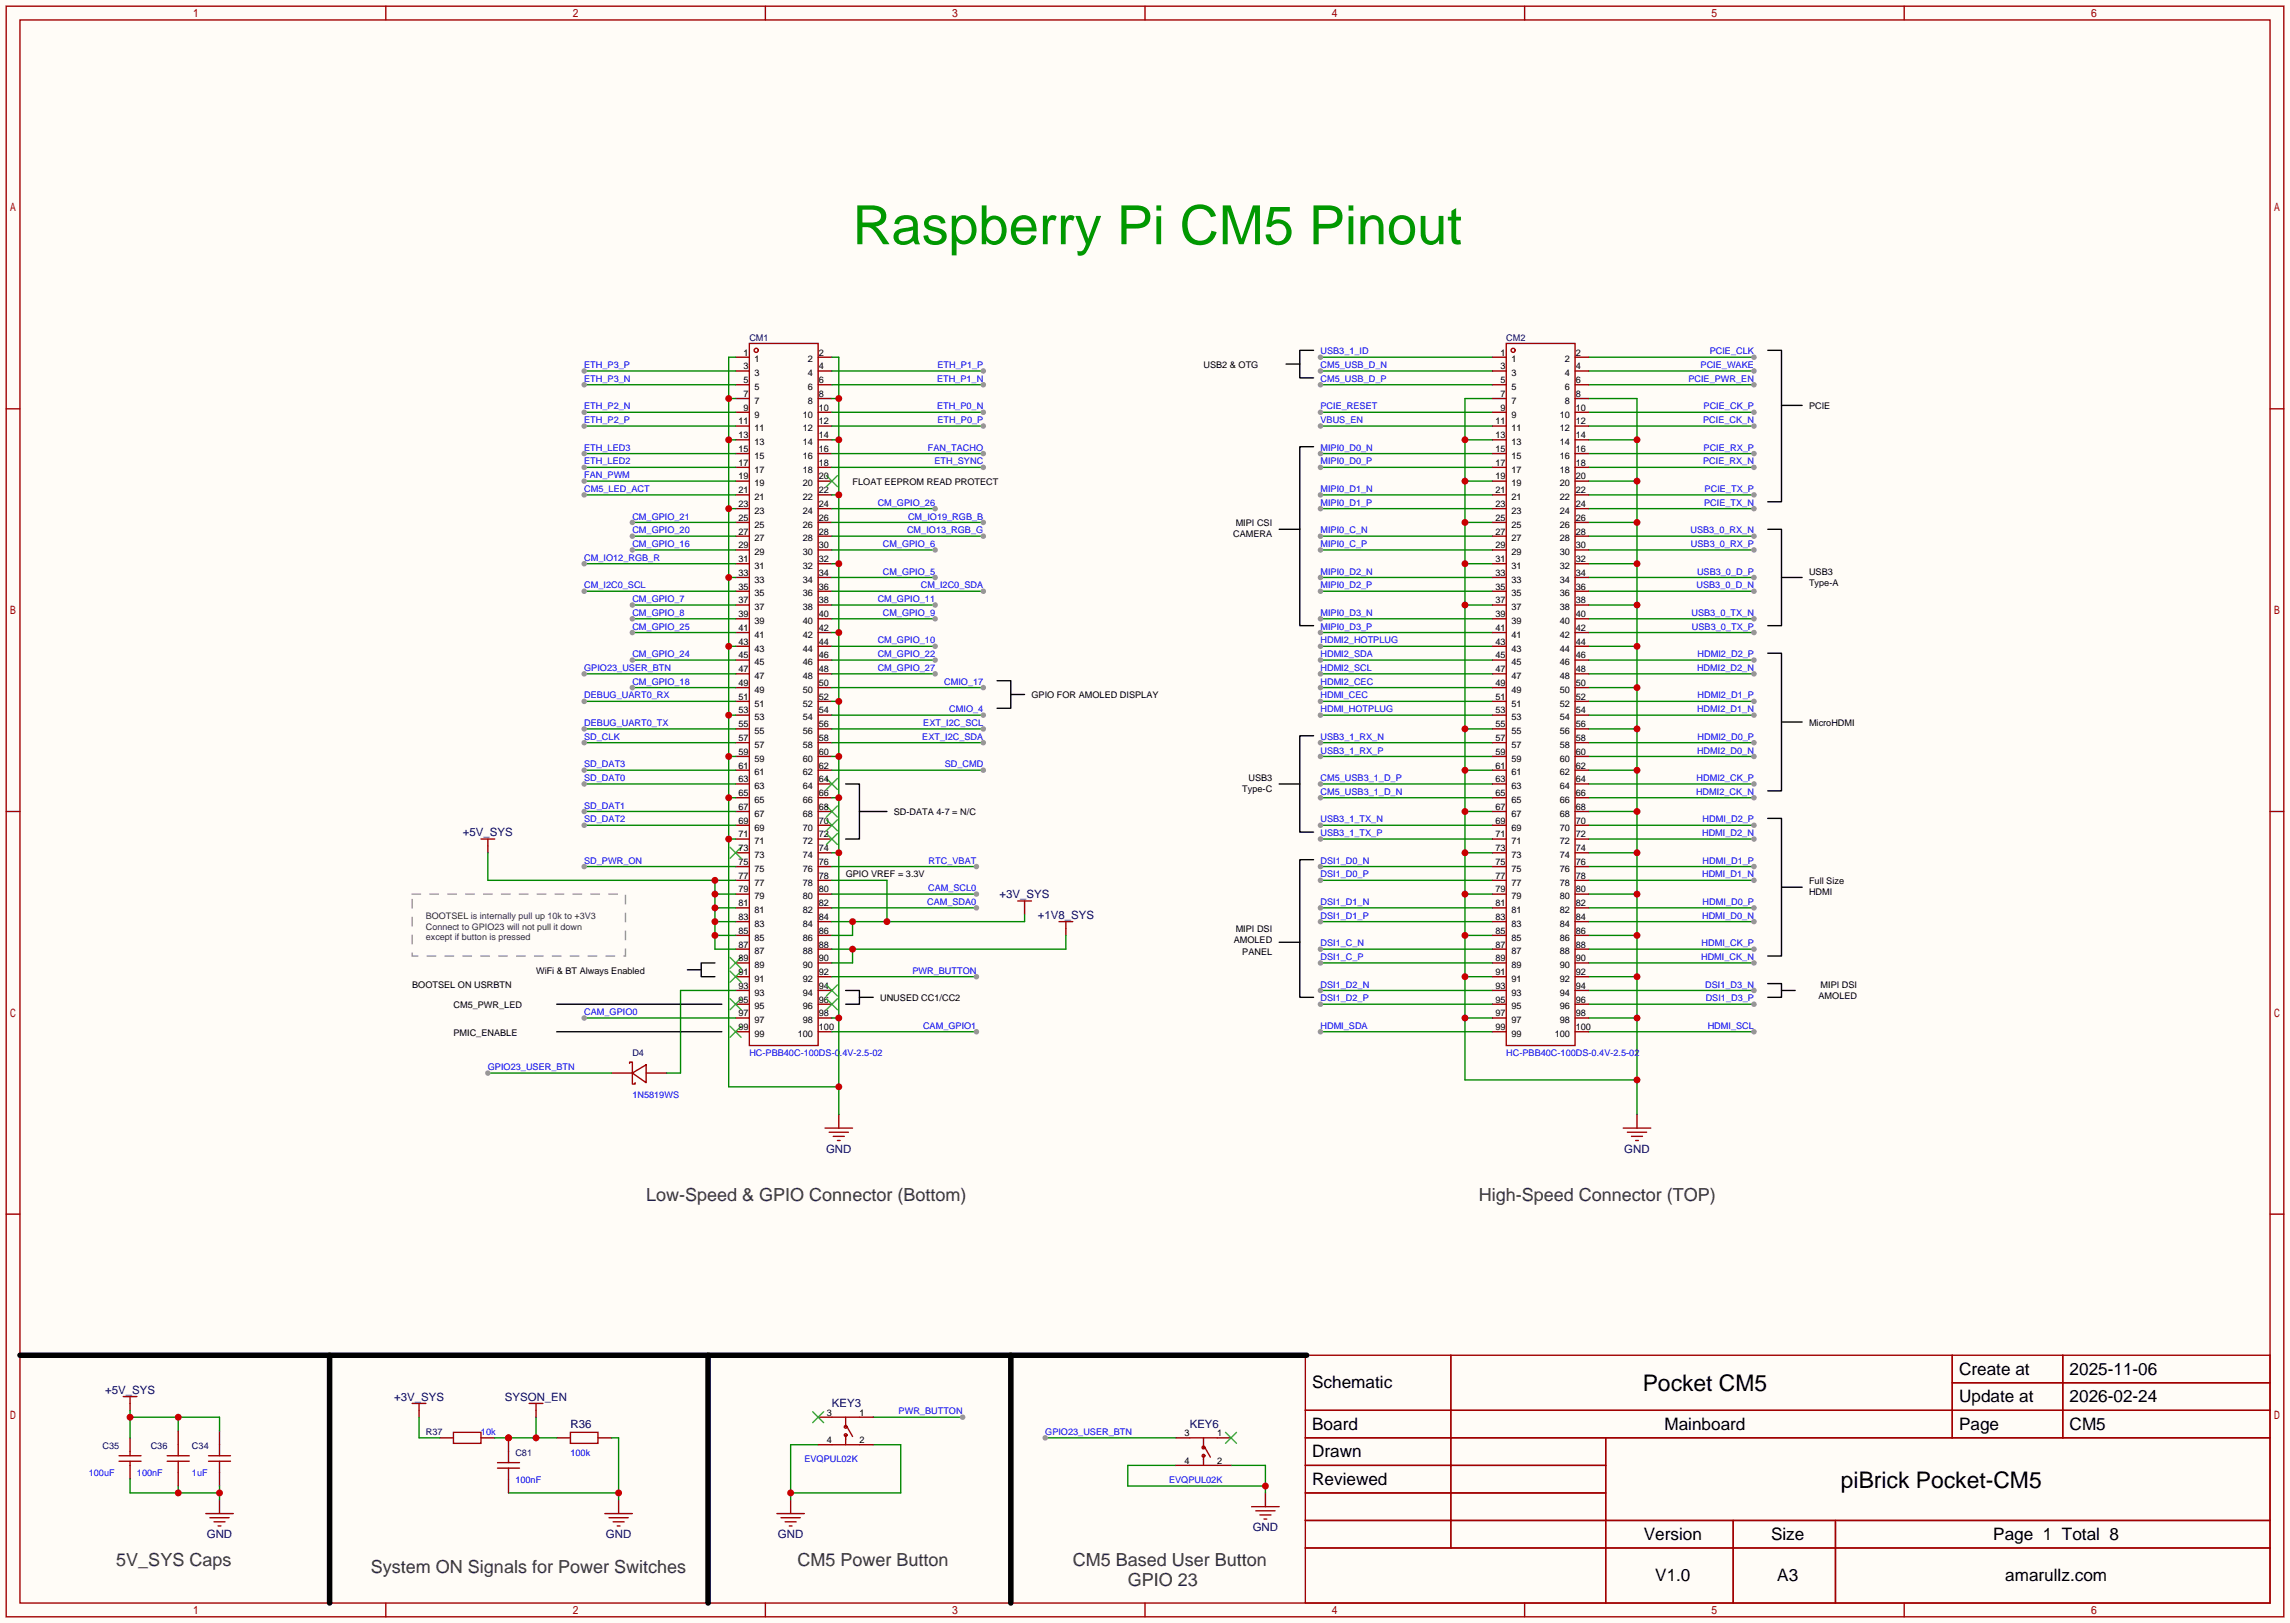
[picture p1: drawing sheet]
<svg xmlns="http://www.w3.org/2000/svg" width="423mm" height="299mm" viewBox="0 0 423 299" stroke-linecap="round" stroke-linejoin="round" font-family="sans-serif">
<defs><g id="words">
<text font-size="10" fill="#090" x="157.4" y="45.1">Raspberry Pi CM5 Pinout</text>
<g font-size="4.2">
<text x="303.2" y="256.7">Pocket CM5</text>
<text x="339.8" y="274.5">piBrick Pocket-CM5</text>
</g>
<g font-size="3.3" fill="#333">
<text x="119.3" y="221.6">Low-Speed &amp; GPIO Connector (Bottom)</text>
<text x="272.9" y="221.6">High-Speed Connector (TOP)</text>
<text x="21.5" y="288.9">5V_SYS Caps</text>
<text x="68.5" y="290.2">System ON Signals for Power Switches</text>
<text x="147.2" y="288.9">CM5 Power Button</text>
<text x="198" y="288.9">CM5 Based User Button</text>
<text x="208.2" y="292.7">GPIO 23</text>
</g>
<g font-size="3.2">
<text x="242.2" y="256.2">Schematic</text>
<text x="361.6" y="253.7">Create at</text>
<text x="382" y="253.7">2025-11-06</text>
<text x="242.2" y="263.8">Board</text>
<text x="307.2" y="263.8">Mainboard</text>
<text x="361.6" y="258.7">Update at</text>
<text x="361.6" y="263.8">Page</text>
<text x="382" y="258.7">2026-02-24</text>
<text x="382" y="263.8">CM5</text>
<text x="242.2" y="268.9">Drawn</text>
<text x="242.2" y="274">Reviewed</text>
<text x="303.4" y="284.1">Version</text>
<text x="326.9" y="284.1">Size</text>
<text x="367.9" y="284.1">Page 1 Total 8</text>
<text x="305.5" y="291.8">V1.0</text>
<text x="328" y="291.8">A3</text>
<text x="370.1" y="291.8">amarullz.com</text>
</g>
<g font-size="2.1" fill="#000080">
<text x="85.4" y="154.3">+5V_SYS</text>
<text x="184.5" y="165.7">+3V_SYS</text>
<text x="191.5" y="169.5">+1V8_SYS</text>
<text x="152.5" y="212.7">GND</text>
<text x="299.8" y="212.7">GND</text>
<text x="19.4" y="257.1">+5V_SYS</text>
<text x="72.7" y="258.4">+3V_SYS</text>
<text x="93.2" y="258.4">SYSON_EN</text>
<text x="105.3" y="263.5">R36</text>
<text x="153.5" y="259.7">KEY3</text>
<text x="219.6" y="263.5">KEY6</text>
<text x="38.2" y="283.8">GND</text>
<text x="111.8" y="283.8">GND</text>
<text x="143.6" y="283.8">GND</text>
<text x="231.2" y="282.5">GND</text>
</g>
<g font-size="1.7">
<text x="137.2" y="65.6">1</text>
<text x="151.1" y="65.6">2</text>
<text x="276.9" y="65.6">1</text>
<text x="290.8" y="65.6">2</text>
<text x="137.2" y="68.1">3</text>
<text x="137.2" y="70.7">5</text>
<text x="139.2" y="66.9">1</text>
<text x="139.2" y="69.4">3</text>
<text x="139.2" y="72">5</text>
<text x="149.1" y="72">6</text>
<text x="149.1" y="69.4">4</text>
<text x="149.1" y="66.9">2</text>
<text x="151.1" y="70.7">6</text>
<text x="151.1" y="68.1">4</text>
<text x="222.1" y="67.9">USB2 &amp; OTG</text>
<text x="276.9" y="68.1">3</text>
<text x="276.9" y="70.7">5</text>
<text x="278.9" y="66.9">1</text>
<text x="278.9" y="69.4">3</text>
<text x="278.9" y="72">5</text>
<text x="288.8" y="72">6</text>
<text x="288.8" y="69.4">4</text>
<text x="288.8" y="66.9">2</text>
<text x="290.8" y="70.7">6</text>
<text x="290.8" y="68.1">4</text>
<text x="137.2" y="73.2">7</text>
<text x="137.2" y="75.8">9</text>
<text x="139.2" y="74.5">7</text>
<text x="139.2" y="77">9</text>
<text x="148.2" y="77">10</text>
<text x="149.1" y="74.5">8</text>
<text x="151.1" y="75.8">10</text>
<text x="151.1" y="73.2">8</text>
<text x="276.9" y="73.2">7</text>
<text x="276.9" y="75.8">9</text>
<text x="278.9" y="74.5">7</text>
<text x="278.9" y="77">9</text>
<text x="287.9" y="77">10</text>
<text x="288.8" y="74.5">8</text>
<text x="290.8" y="75.8">10</text>
<text x="290.8" y="73.2">8</text>
<text x="333.9" y="75.5">PCIE</text>
<text x="136.3" y="78.3">11</text>
<text x="136.3" y="80.8">13</text>
<text x="136.3" y="83.4">15</text>
<text x="139.2" y="79.6">11</text>
<text x="139.2" y="82.1">13</text>
<text x="148.2" y="82.1">14</text>
<text x="148.2" y="79.6">12</text>
<text x="151.1" y="83.4">16</text>
<text x="151.1" y="80.8">14</text>
<text x="151.1" y="78.3">12</text>
<text x="276" y="78.3">11</text>
<text x="276" y="80.8">13</text>
<text x="276" y="83.4">15</text>
<text x="278.9" y="79.6">11</text>
<text x="278.9" y="82.1">13</text>
<text x="287.9" y="82.1">14</text>
<text x="287.9" y="79.6">12</text>
<text x="290.8" y="83.4">16</text>
<text x="290.8" y="80.8">14</text>
<text x="290.8" y="78.3">12</text>
<text x="136.3" y="85.9">17</text>
<text x="136.3" y="88.5">19</text>
<text x="139.2" y="84.7">15</text>
<text x="139.2" y="87.2">17</text>
<text x="139.2" y="89.7">19</text>
<text x="148.2" y="89.7">20</text>
<text x="148.2" y="87.2">18</text>
<text x="148.2" y="84.7">16</text>
<text x="151.1" y="88.5">20</text>
<text x="151.1" y="85.9">18</text>
<text x="157.4" y="89.5">FLOAT EEPROM READ PROTECT</text>
<text x="276" y="85.9">17</text>
<text x="276" y="88.5">19</text>
<text x="278.9" y="84.7">15</text>
<text x="278.9" y="87.2">17</text>
<text x="278.9" y="89.7">19</text>
<text x="287.9" y="89.7">20</text>
<text x="287.9" y="87.2">18</text>
<text x="287.9" y="84.7">16</text>
<text x="290.8" y="88.5">20</text>
<text x="290.8" y="85.9">18</text>
<text x="136.3" y="91">21</text>
<text x="136.3" y="93.5">23</text>
<text x="139.2" y="92.3">21</text>
<text x="139.2" y="94.8">23</text>
<text x="148.2" y="94.8">24</text>
<text x="148.2" y="92.3">22</text>
<text x="151.1" y="93.5">24</text>
<text x="151.1" y="91">22</text>
<text x="276" y="91">21</text>
<text x="276" y="93.5">23</text>
<text x="278.9" y="92.3">21</text>
<text x="278.9" y="94.8">23</text>
<text x="287.9" y="94.8">24</text>
<text x="287.9" y="92.3">22</text>
<text x="290.8" y="93.5">24</text>
<text x="290.8" y="91">22</text>
<text x="136.3" y="96.1">25</text>
<text x="136.3" y="98.6">27</text>
<text x="136.3" y="101.2">29</text>
<text x="139.2" y="97.4">25</text>
<text x="139.2" y="99.9">27</text>
<text x="148.2" y="99.9">28</text>
<text x="148.2" y="97.4">26</text>
<text x="151.1" y="101.2">30</text>
<text x="151.1" y="98.6">28</text>
<text x="151.1" y="96.1">26</text>
<text x="227.6" y="99.2">CAMERA</text>
<text x="228.1" y="97.1">MIPI CSI</text>
<text x="276" y="96.1">25</text>
<text x="276" y="98.6">27</text>
<text x="276" y="101.2">29</text>
<text x="278.9" y="97.4">25</text>
<text x="278.9" y="99.9">27</text>
<text x="287.9" y="99.9">28</text>
<text x="287.9" y="97.4">26</text>
<text x="290.8" y="101.2">30</text>
<text x="290.8" y="98.6">28</text>
<text x="290.8" y="96.1">26</text>
<text x="136.3" y="103.7">31</text>
<text x="136.3" y="106.2">33</text>
<text x="139.2" y="102.4">29</text>
<text x="139.2" y="105">31</text>
<text x="139.2" y="107.5">33</text>
<text x="148.2" y="107.5">34</text>
<text x="148.2" y="105">32</text>
<text x="148.2" y="102.4">30</text>
<text x="151.1" y="106.2">34</text>
<text x="151.1" y="103.7">32</text>
<text x="276" y="103.7">31</text>
<text x="276" y="106.2">33</text>
<text x="278.9" y="102.4">29</text>
<text x="278.9" y="105">31</text>
<text x="278.9" y="107.5">33</text>
<text x="287.9" y="107.5">34</text>
<text x="287.9" y="105">32</text>
<text x="287.9" y="102.4">30</text>
<text x="290.8" y="106.2">34</text>
<text x="290.8" y="103.7">32</text>
<text x="333.9" y="106">USB3</text>
<text x="136.3" y="108.8">35</text>
<text x="136.3" y="111.3">37</text>
<text x="136.3" y="113.9">39</text>
<text x="139.2" y="110.1">35</text>
<text x="139.2" y="112.6">37</text>
<text x="148.2" y="112.6">38</text>
<text x="148.2" y="110.1">36</text>
<text x="151.1" y="113.9">40</text>
<text x="151.1" y="111.3">38</text>
<text x="151.1" y="108.8">36</text>
<text x="276" y="108.8">35</text>
<text x="276" y="111.3">37</text>
<text x="276" y="113.9">39</text>
<text x="278.9" y="110.1">35</text>
<text x="278.9" y="112.6">37</text>
<text x="287.9" y="112.6">38</text>
<text x="287.9" y="110.1">36</text>
<text x="290.8" y="113.9">40</text>
<text x="290.8" y="111.3">38</text>
<text x="290.8" y="108.8">36</text>
<text x="333.9" y="108">Type-A</text>
<text x="136.3" y="116.4">41</text>
<text x="136.3" y="118.9">43</text>
<text x="139.2" y="115.1">39</text>
<text x="139.2" y="117.7">41</text>
<text x="148.2" y="117.7">42</text>
<text x="148.2" y="115.1">40</text>
<text x="151.1" y="118.9">44</text>
<text x="151.1" y="116.4">42</text>
<text x="276" y="116.4">41</text>
<text x="276" y="118.9">43</text>
<text x="278.9" y="115.1">39</text>
<text x="278.9" y="117.7">41</text>
<text x="287.9" y="117.7">42</text>
<text x="287.9" y="115.1">40</text>
<text x="290.8" y="118.9">44</text>
<text x="290.8" y="116.4">42</text>
<text x="136.3" y="121.5">45</text>
<text x="136.3" y="124">47</text>
<text x="139.2" y="120.2">43</text>
<text x="139.2" y="122.8">45</text>
<text x="139.2" y="125.3">47</text>
<text x="148.2" y="125.3">48</text>
<text x="148.2" y="122.8">46</text>
<text x="148.2" y="120.2">44</text>
<text x="151.1" y="124">48</text>
<text x="151.1" y="121.5">46</text>
<text x="276" y="121.5">45</text>
<text x="276" y="124">47</text>
<text x="278.9" y="120.2">43</text>
<text x="278.9" y="122.8">45</text>
<text x="278.9" y="125.3">47</text>
<text x="287.9" y="125.3">48</text>
<text x="287.9" y="122.8">46</text>
<text x="287.9" y="120.2">44</text>
<text x="290.8" y="124">48</text>
<text x="290.8" y="121.5">46</text>
<text x="136.3" y="126.6">49</text>
<text x="136.3" y="129.1">51</text>
<text x="136.3" y="131.6">53</text>
<text x="139.2" y="127.8">49</text>
<text x="139.2" y="130.4">51</text>
<text x="148.2" y="130.4">52</text>
<text x="148.2" y="127.8">50</text>
<text x="151.1" y="131.6">54</text>
<text x="151.1" y="129.1">52</text>
<text x="151.1" y="126.6">50</text>
<text x="190.4" y="128.9">GPIO FOR AMOLED DISPLAY</text>
<text x="276" y="126.6">49</text>
<text x="276" y="129.1">51</text>
<text x="276" y="131.6">53</text>
<text x="278.9" y="127.8">49</text>
<text x="278.9" y="130.4">51</text>
<text x="287.9" y="130.4">52</text>
<text x="287.9" y="127.8">50</text>
<text x="290.8" y="131.6">54</text>
<text x="290.8" y="129.1">52</text>
<text x="290.8" y="126.6">50</text>
<text x="136.3" y="134.2">55</text>
<text x="136.3" y="136.7">57</text>
<text x="139.2" y="132.9">53</text>
<text x="139.2" y="135.5">55</text>
<text x="139.2" y="138">57</text>
<text x="148.2" y="138">58</text>
<text x="148.2" y="135.5">56</text>
<text x="148.2" y="132.9">54</text>
<text x="151.1" y="136.7">58</text>
<text x="151.1" y="134.2">56</text>
<text x="276" y="134.2">55</text>
<text x="276" y="136.7">57</text>
<text x="278.9" y="132.9">53</text>
<text x="278.9" y="135.5">55</text>
<text x="278.9" y="138">57</text>
<text x="287.9" y="138">58</text>
<text x="287.9" y="135.5">56</text>
<text x="287.9" y="132.9">54</text>
<text x="290.8" y="136.7">58</text>
<text x="290.8" y="134.2">56</text>
<text x="333.9" y="134">MicroHDMI</text>
<text x="136.3" y="139.3">59</text>
<text x="136.3" y="141.8">61</text>
<text x="139.2" y="140.5">59</text>
<text x="139.2" y="143.1">61</text>
<text x="148.2" y="143.1">62</text>
<text x="148.2" y="140.5">60</text>
<text x="151.1" y="141.8">62</text>
<text x="151.1" y="139.3">60</text>
<text x="276" y="139.3">59</text>
<text x="276" y="141.8">61</text>
<text x="278.9" y="140.5">59</text>
<text x="278.9" y="143.1">61</text>
<text x="287.9" y="143.1">62</text>
<text x="287.9" y="140.5">60</text>
<text x="290.8" y="141.8">62</text>
<text x="290.8" y="139.3">60</text>
<text x="136.3" y="144.3">63</text>
<text x="136.3" y="146.9">65</text>
<text x="136.3" y="149.4">67</text>
<text x="139.2" y="145.6">63</text>
<text x="139.2" y="148.2">65</text>
<text x="148.2" y="148.2">66</text>
<text x="148.2" y="145.6">64</text>
<text x="151.1" y="149.4">68</text>
<text x="151.1" y="146.9">66</text>
<text x="151.1" y="144.3">64</text>
<text x="229.3" y="146.1">Type-C</text>
<text x="230.4" y="144.1">USB3</text>
<text x="276" y="144.3">63</text>
<text x="276" y="146.9">65</text>
<text x="276" y="149.4">67</text>
<text x="278.9" y="145.6">63</text>
<text x="278.9" y="148.2">65</text>
<text x="287.9" y="148.2">66</text>
<text x="287.9" y="145.6">64</text>
<text x="290.8" y="149.4">68</text>
<text x="290.8" y="146.9">66</text>
<text x="290.8" y="144.3">64</text>
<text x="136.3" y="152">69</text>
<text x="136.3" y="154.5">71</text>
<text x="139.2" y="150.7">67</text>
<text x="139.2" y="153.2">69</text>
<text x="139.2" y="155.8">71</text>
<text x="148.2" y="155.8">72</text>
<text x="148.2" y="153.2">70</text>
<text x="148.2" y="150.7">68</text>
<text x="151.1" y="154.5">72</text>
<text x="151.1" y="152">70</text>
<text x="165" y="150.5">SD-DATA 4-7 = N/C</text>
<text x="276" y="152">69</text>
<text x="276" y="154.5">71</text>
<text x="278.9" y="150.7">67</text>
<text x="278.9" y="153.2">69</text>
<text x="278.9" y="155.8">71</text>
<text x="287.9" y="155.8">72</text>
<text x="287.9" y="153.2">70</text>
<text x="287.9" y="150.7">68</text>
<text x="290.8" y="154.5">72</text>
<text x="290.8" y="152">70</text>
<text x="136.3" y="157">73</text>
<text x="136.3" y="159.6">75</text>
<text x="139.2" y="158.3">73</text>
<text x="139.2" y="160.9">75</text>
<text x="148.2" y="160.9">76</text>
<text x="148.2" y="158.3">74</text>
<text x="151.1" y="159.6">76</text>
<text x="151.1" y="157">74</text>
<text x="156.1" y="161.9">GPIO VREF = 3.3V</text>
<text x="276" y="157">73</text>
<text x="276" y="159.6">75</text>
<text x="278.9" y="158.3">73</text>
<text x="278.9" y="160.9">75</text>
<text x="287.9" y="160.9">76</text>
<text x="287.9" y="158.3">74</text>
<text x="290.8" y="159.6">76</text>
<text x="290.8" y="157">74</text>
<text x="136.3" y="162.1">77</text>
<text x="136.3" y="164.7">79</text>
<text x="136.3" y="167.2">81</text>
<text x="139.2" y="163.4">77</text>
<text x="139.2" y="165.9">79</text>
<text x="148.2" y="165.9">80</text>
<text x="148.2" y="163.4">78</text>
<text x="151.1" y="167.2">82</text>
<text x="151.1" y="164.7">80</text>
<text x="151.1" y="162.1">78</text>
<text x="276" y="162.1">77</text>
<text x="276" y="164.7">79</text>
<text x="276" y="167.2">81</text>
<text x="278.9" y="163.4">77</text>
<text x="278.9" y="165.9">79</text>
<text x="287.9" y="165.9">80</text>
<text x="287.9" y="163.4">78</text>
<text x="290.8" y="167.2">82</text>
<text x="290.8" y="164.7">80</text>
<text x="290.8" y="162.1">78</text>
<text x="333.9" y="163.2">Full Size</text>
<text x="333.9" y="165.2">HDMI</text>
<text x="136.3" y="169.7">83</text>
<text x="136.3" y="172.3">85</text>
<text x="139.2" y="168.5">81</text>
<text x="139.2" y="171">83</text>
<text x="139.2" y="173.6">85</text>
<text x="148.2" y="173.6">86</text>
<text x="148.2" y="171">84</text>
<text x="148.2" y="168.5">82</text>
<text x="151.1" y="172.3">86</text>
<text x="151.1" y="169.7">84</text>
<text x="228.1" y="172.1">MIPI DSI</text>
<text x="276" y="169.7">83</text>
<text x="276" y="172.3">85</text>
<text x="278.9" y="168.5">81</text>
<text x="278.9" y="171">83</text>
<text x="278.9" y="173.6">85</text>
<text x="287.9" y="173.6">86</text>
<text x="287.9" y="171">84</text>
<text x="287.9" y="168.5">82</text>
<text x="290.8" y="172.3">86</text>
<text x="290.8" y="169.7">84</text>
<text x="98.9" y="179.7">WiFi &amp; BT Always Enabled</text>
<text x="136.3" y="174.8">87</text>
<text x="136.3" y="177.4">89</text>
<text x="136.3" y="179.9">91</text>
<text x="139.2" y="176.1">87</text>
<text x="139.2" y="178.6">89</text>
<text x="148.2" y="178.6">90</text>
<text x="148.2" y="176.1">88</text>
<text x="151.1" y="179.9">92</text>
<text x="151.1" y="177.4">90</text>
<text x="151.1" y="174.8">88</text>
<text x="227.7" y="174.1">AMOLED</text>
<text x="229.3" y="176.1">PANEL</text>
<text x="276" y="174.8">87</text>
<text x="276" y="177.4">89</text>
<text x="276" y="179.9">91</text>
<text x="278.9" y="176.1">87</text>
<text x="278.9" y="178.6">89</text>
<text x="287.9" y="178.6">90</text>
<text x="287.9" y="176.1">88</text>
<text x="290.8" y="179.9">92</text>
<text x="290.8" y="177.4">90</text>
<text x="290.8" y="174.8">88</text>
<text x="76.1" y="182.2">BOOTSEL ON USRBTN</text>
<text x="136.3" y="182.4">93</text>
<text x="136.3" y="185">95</text>
<text x="139.2" y="181.2">91</text>
<text x="139.2" y="183.7">93</text>
<text x="148.2" y="183.7">94</text>
<text x="148.2" y="181.2">92</text>
<text x="151.1" y="185">96</text>
<text x="151.1" y="182.4">94</text>
<text x="162.4" y="184.8">UNUSED CC1/CC2</text>
<text x="276" y="182.4">93</text>
<text x="276" y="185">95</text>
<text x="278.9" y="181.2">91</text>
<text x="278.9" y="183.7">93</text>
<text x="287.9" y="183.7">94</text>
<text x="287.9" y="181.2">92</text>
<text x="290.8" y="185">96</text>
<text x="290.8" y="182.4">94</text>
<text x="335.6" y="184.2">AMOLED</text>
<text x="336" y="182.2">MIPI DSI</text>
<text x="83.7" y="186">CM5_PWR_LED</text>
<text x="83.7" y="191.1">PMIC_ENABLE</text>
<text x="136.3" y="187.5">97</text>
<text x="136.3" y="190.1">99</text>
<text x="139.2" y="186.3">95</text>
<text x="139.2" y="188.8">97</text>
<text x="139.2" y="191.3">99</text>
<text x="147.2" y="191.3">100</text>
<text x="148.2" y="188.8">98</text>
<text x="148.2" y="186.3">96</text>
<text x="151.1" y="190.1">100</text>
<text x="151.1" y="187.5">98</text>
<text x="276" y="187.5">97</text>
<text x="276" y="190.1">99</text>
<text x="278.9" y="186.3">95</text>
<text x="278.9" y="188.8">97</text>
<text x="278.9" y="191.3">99</text>
<text x="286.9" y="191.3">100</text>
<text x="287.9" y="188.8">98</text>
<text x="287.9" y="186.3">96</text>
<text x="290.8" y="190.1">100</text>
<text x="290.8" y="187.5">98</text>
<text x="152.6" y="261.2">3</text>
<text x="158.6" y="261.2">1</text>
<text x="152.6" y="266.3">4</text>
<text x="158.6" y="266.3">2</text>
<text x="218.6" y="265">3</text>
<text x="224.7" y="265">1</text>
<text x="218.6" y="270.1">4</text>
<text x="224.7" y="270.1">2</text>
</g>
<g font-size="1.7" fill="#000080">
<text x="138.3" y="62.8">CM1</text>
<text x="278" y="62.8">CM2</text>
<text x="116.7" y="194.9">D4</text>
<text x="18.9" y="267.3">C35</text>
<text x="27.8" y="267.3">C36</text>
<text x="35.4" y="267.3">C34</text>
<text x="78.6" y="264.8">R37</text>
<text x="95.1" y="268.6">C81</text>
</g>
<g font-size="1.7" fill="#00f">
<text x="243.7" y="65.4">USB3_1_ID</text>
<text x="315.6" y="65.4">PCIE_CLK</text>
<text x="107.8" y="67.9">ETH_P3_P</text>
<text x="107.8" y="70.5">ETH_P3_N</text>
<text x="172.9" y="70.5">ETH_P1_N</text>
<text x="173" y="67.9">ETH_P1_P</text>
<text x="243.7" y="67.9">CM5_USB_D_N</text>
<text x="243.7" y="70.5">CM5_USB_D_P</text>
<text x="311.6" y="70.5">PCIE_PWR_EN</text>
<text x="313.9" y="67.9">PCIE_WAKE</text>
<text x="107.8" y="75.5">ETH_P2_N</text>
<text x="172.9" y="75.5">ETH_P0_N</text>
<text x="243.7" y="75.5">PCIE_RESET</text>
<text x="314.4" y="75.5">PCIE_CK_P</text>
<text x="107.8" y="78.1">ETH_P2_P</text>
<text x="107.8" y="83.2">ETH_LED3</text>
<text x="171.3" y="83.2">FAN_TACHO</text>
<text x="173" y="78.1">ETH_P0_P</text>
<text x="243.7" y="78.1">VBUS_EN</text>
<text x="243.7" y="83.2">MIPI0_D0_N</text>
<text x="314.3" y="78.1">PCIE_CK_N</text>
<text x="314.4" y="83.2">PCIE_RX_P</text>
<text x="107.8" y="88.2">FAN_PWM</text>
<text x="107.8" y="85.7">ETH_LED2</text>
<text x="172.5" y="85.7">ETH_SYNC</text>
<text x="243.7" y="85.7">MIPI0_D0_P</text>
<text x="314.3" y="85.7">PCIE_RX_N</text>
<text x="107.8" y="90.8">CM5_LED_ACT</text>
<text x="116.7" y="95.9">CM_GPIO_21</text>
<text x="162" y="93.3">CM_GPIO_26</text>
<text x="167.6" y="95.9">CM_IO19_RGB_B</text>
<text x="243.7" y="90.8">MIPI0_D1_N</text>
<text x="243.7" y="93.3">MIPI0_D1_P</text>
<text x="314.5" y="93.3">PCIE_TX_N</text>
<text x="314.6" y="90.8">PCIE_TX_P</text>
<text x="116.7" y="100.9">CM_GPIO_16</text>
<text x="116.7" y="98.4">CM_GPIO_20</text>
<text x="162.9" y="100.9">CM_GPIO_6</text>
<text x="167.4" y="98.4">CM_IO13_RGB_G</text>
<text x="243.7" y="98.4">MIPI0_C_N</text>
<text x="243.7" y="100.9">MIPI0_C_P</text>
<text x="312" y="98.4">USB3_0_RX_N</text>
<text x="312.1" y="100.9">USB3_0_RX_P</text>
<text x="107.8" y="103.5">CM_IO12_RGB_R</text>
<text x="162.9" y="106">CM_GPIO_5</text>
<text x="243.7" y="106">MIPI0_D2_N</text>
<text x="313.2" y="106">USB3_0_D_P</text>
<text x="107.8" y="108.6">CM_I2C0_SCL</text>
<text x="116.7" y="113.6">CM_GPIO_8</text>
<text x="116.7" y="111.1">CM_GPIO_7</text>
<text x="162" y="111.1">CM_GPIO_11</text>
<text x="162.9" y="113.6">CM_GPIO_9</text>
<text x="169.9" y="108.6">CM_I2C0_SDA</text>
<text x="243.7" y="108.6">MIPI0_D2_P</text>
<text x="243.7" y="113.6">MIPI0_D3_N</text>
<text x="312.2" y="113.6">USB3_0_TX_N</text>
<text x="313.1" y="108.6">USB3_0_D_N</text>
<text x="116.7" y="116.2">CM_GPIO_25</text>
<text x="162" y="118.7">CM_GPIO_10</text>
<text x="243.7" y="118.7">HDMI2_HOTPLUG</text>
<text x="243.7" y="116.2">MIPI0_D3_P</text>
<text x="312.3" y="116.2">USB3_0_TX_P</text>
<text x="107.8" y="123.8">GPIO23_USER_BTN</text>
<text x="116.7" y="121.3">CM_GPIO_24</text>
<text x="162" y="123.8">CM_GPIO_27</text>
<text x="162" y="121.3">CM_GPIO_22</text>
<text x="243.7" y="121.3">HDMI2_SDA</text>
<text x="243.7" y="123.8">HDMI2_SCL</text>
<text x="313.2" y="123.8">HDMI2_D2_N</text>
<text x="313.3" y="121.3">HDMI2_D2_P</text>
<text x="107.8" y="128.9">DEBUG_UART0_RX</text>
<text x="116.7" y="126.3">CM_GPIO_18</text>
<text x="174.3" y="126.3">CMIO_17</text>
<text x="175.2" y="131.4">CMIO_4</text>
<text x="243.7" y="131.4">HDMI_HOTPLUG</text>
<text x="243.7" y="128.9">HDMI_CEC</text>
<text x="243.7" y="126.3">HDMI2_CEC</text>
<text x="313.2" y="131.4">HDMI2_D1_N</text>
<text x="313.3" y="128.9">HDMI2_D1_P</text>
<text x="107.8" y="134">DEBUG_UART0_TX</text>
<text x="107.8" y="136.5">SD_CLK</text>
<text x="170.2" y="136.5">EXT_I2C_SDA</text>
<text x="170.4" y="134">EXT_I2C_SCL</text>
<text x="243.7" y="136.5">USB3_1_RX_N</text>
<text x="313.3" y="136.5">HDMI2_D0_P</text>
<text x="107.8" y="141.6">SD_DAT3</text>
<text x="174.4" y="141.6">SD_CMD</text>
<text x="243.7" y="139">USB3_1_RX_P</text>
<text x="313.2" y="139">HDMI2_D0_N</text>
<text x="107.8" y="144.1">SD_DAT0</text>
<text x="107.8" y="149.2">SD_DAT1</text>
<text x="243.7" y="144.1">CM5_USB3_1_D_P</text>
<text x="243.7" y="146.7">CM5_USB3_1_D_N</text>
<text x="313" y="146.7">HDMI2_CK_N</text>
<text x="313.1" y="144.1">HDMI2_CK_P</text>
<text x="107.8" y="151.7">SD_DAT2</text>
<text x="243.7" y="151.7">USB3_1_TX_N</text>
<text x="243.7" y="154.3">USB3_1_TX_P</text>
<text x="314.2" y="154.3">HDMI_D2_N</text>
<text x="314.2" y="151.7">HDMI_D2_P</text>
<text x="107.8" y="159.4">SD_PWR_ON</text>
<text x="171.4" y="159.4">RTC_VBAT</text>
<text x="243.7" y="159.4">DSI1_D0_N</text>
<text x="243.7" y="161.9">DSI1_D0_P</text>
<text x="314.2" y="161.9">HDMI_D1_N</text>
<text x="314.2" y="159.4">HDMI_D1_P</text>
<text x="171.1" y="167">CAM_SDA0</text>
<text x="171.3" y="164.4">CAM_SCL0</text>
<text x="243.7" y="167">DSI1_D1_N</text>
<text x="314.2" y="167">HDMI_D0_P</text>
<text x="243.7" y="169.5">DSI1_D1_P</text>
<text x="314.2" y="169.5">HDMI_D0_N</text>
<text x="168.4" y="179.7">PWR_BUTTON</text>
<text x="243.7" y="174.6">DSI1_C_N</text>
<text x="243.7" y="177.1">DSI1_C_P</text>
<text x="314" y="177.1">HDMI_CK_N</text>
<text x="314.1" y="174.6">HDMI_CK_P</text>
<text x="243.7" y="182.2">DSI1_D2_N</text>
<text x="243.7" y="184.8">DSI1_D2_P</text>
<text x="314.7" y="182.2">DSI1_D3_N</text>
<text x="314.8" y="184.8">DSI1_D3_P</text>
<text x="107.8" y="187.3">CAM_GPIO0</text>
<text x="170.4" y="189.8">CAM_GPIO1</text>
<text x="243.7" y="189.8">HDMI_SDA</text>
<text x="315.2" y="189.8">HDMI_SCL</text>
<text x="90" y="197.5">GPIO23_USER_BTN</text>
<text x="138.3" y="194.9">HC-PBB40C-100DS-0.4V-2.5-02</text>
<text x="278" y="194.9">HC-PBB40C-100DS-0.4V-2.5-02</text>
<text x="116.7" y="202.5">1N5819WS</text>
<text x="165.9" y="261">PWR_BUTTON</text>
<text x="88.8" y="264.8">10k</text>
<text x="105.3" y="268.6">100k</text>
<text x="148.5" y="269.8">EVQPUL02K</text>
<text x="192.9" y="264.8">GPIO23_USER_BTN</text>
<text x="16.4" y="272.4">100uF</text>
<text x="25.3" y="272.4">100nF</text>
<text x="35.4" y="272.4">1uF</text>
<text x="95.1" y="273.7">100nF</text>
<text x="215.8" y="273.7">EVQPUL02K</text>
</g>
<g font-size="1.7" fill="#333">
<text x="78.6" y="169.5">BOOTSEL is internally pull up 10k to +3V3</text>
<text x="78.6" y="171.5">Connect to GPIO23 will not pull it down</text>
<text x="78.6" y="173.5">except if button is pressed</text>
</g>
</g></defs>
<path d="M0 0h422.7v299.5h-422.7z" fill="#fffcf7"/>
<g fill="none" stroke="#a10000" stroke-width=".25">
<path d="M1.1 1.1h420.4v297.2h-420.4zM3.7 3.7h415.3v292.1h-415.3zM71.2 1.1v2.6M141.3 1.1v2.6M211.3 1.1v2.6M281.4 1.1v2.6M351.5 1.1v2.6M1.1 75.4h2.6M138.3 63.4h12.7v129.5h-12.7zM419 75.4h2.5M1.1 149.7h2.6M419 149.7h2.5"/>
<path d="M1.1 224h2.6M419 224h2.5M240.9 250.1h178.1v45.7h-178.1zM267.8 250.1v35.5M360.3 250.1v15.2M360.3 255.1h58.7M380.7 250.1v15.2M240.9 260.2h178.1M240.9 265.3h178.1M240.9 270.4h55.5M240.9 275.5h55.5M296.4 265.3v30.5"/>
<path d="M71.2 295.8v2.5M141.3 295.8v2.5M211.3 295.8v2.5M240.9 280.5h178.1M240.9 285.6h178.1M281.4 295.8v2.5M319.9 280.5v15.3M338.8 280.5v15.3M351.5 295.8v2.5"/>
<circle cx="139.6" cy="64.6" r=".38"/>
</g>
<g fill="none" stroke="#870000" stroke-width=".25">
<path d="M135.8 65.9h2.5M135.8 68.5h2.5M135.8 71h2.5M135.8 73.5h2.5M135.8 76.1h2.5M135.8 78.6h2.5M151 65.9h2.5M151 68.5h2.5M151 71h2.5M151 73.5h2.5M151 76.1h2.5M151 78.6h2.5"/>
<path d="M135.8 81.2h2.5M135.8 83.7h2.5M135.8 86.2h2.5M135.8 88.8h2.5M135.8 91.3h2.5M135.8 93.9h2.5M135.8 96.4h2.5M135.8 98.9h2.5M151 81.2h2.5M151 83.7h2.5M151 86.2h2.5M151 88.8h2.5"/>
<path d="M151 91.3h2.5M151 93.9h2.5M151 96.4h2.5M151 98.9h2.5M135.8 101.5h2.5M135.8 104h2.5M135.8 106.6h2.5M135.8 109.1h2.5M135.8 111.6h2.5M135.8 114.2h2.5M135.8 116.7h2.5M135.8 119.3h2.5"/>
<path d="M151 101.5h2.5M151 104h2.5M151 106.6h2.5M151 109.1h2.5M151 111.6h2.5M151 114.2h2.5M151 116.7h2.5M151 119.3h2.5M135.8 139.6h2.5M135.8 137h2.5M135.8 121.8h2.5M135.8 134.5h2.5"/>
<path d="M135.8 124.3h2.5M135.8 132h2.5M135.8 126.9h2.5M135.8 129.4h2.5M151 139.6h2.5M151 137h2.5M151 121.8h2.5M151 134.5h2.5M151 124.3h2.5M151 132h2.5M151 126.9h2.5M151 129.4h2.5"/>
<path d="M135.8 159.9h2.5M135.8 157.4h2.5M135.8 154.8h2.5M135.8 152.3h2.5M135.8 149.7h2.5M135.8 147.2h2.5M135.8 144.7h2.5M135.8 142.1h2.5M151 159.9h2.5M151 157.4h2.5M151 154.8h2.5M151 152.3h2.5"/>
<path d="M151 149.7h2.5M151 147.2h2.5M151 144.7h2.5M151 142.1h2.5M135.8 177.7h2.5M135.8 175.1h2.5M135.8 172.6h2.5M135.8 170.1h2.5M135.8 167.5h2.5M135.8 165h2.5M135.8 162.4h2.5M151 177.7h2.5"/>
<path d="M151 175.1h2.5M151 172.6h2.5M151 170.1h2.5M151 167.5h2.5M151 165h2.5M151 162.4h2.5M135.8 190.4h2.5M135.8 187.8h2.5M135.8 185.3h2.5M135.8 182.8h2.5M135.8 180.2h2.5M151 190.4h2.5"/>
<path d="M151 187.8h2.5M151 185.3h2.5M151 182.8h2.5M151 180.2h2.5"/>
</g>
<g fill="none" stroke="#3c3" stroke-width=".25">
<path d="M152.5 87.8l2.1 2M154.6 87.8l-2.1 2M134.7 156.3l2.1 2.1M136.8 156.3l-2.1 2.1M152.5 153.8l2.1 2M152.5 151.3l2.1 2M152.5 148.7l2.1 2M152.5 143.6l2.1 2.1M154.6 153.8l-2.1 2M154.6 151.3l-2.1 2M154.6 148.7l-2.1 2M154.6 143.6l-2.1 2.1"/>
<path d="M134.7 176.7l2.1 2M134.7 179.2l2.1 2M136.8 176.7l-2.1 2M136.8 179.2l-2.1 2M134.7 184.3l2.1 2M134.7 189.4l2.1 2M136.8 184.3l-2.1 2M136.8 189.4l-2.1 2M152.5 184.3l2.1 2M152.5 181.7l2.1 2.1M154.6 184.3l-2.1 2M154.6 181.7l-2.1 2.1"/>
</g>
<path d="M243.7 132h31.8" fill="none" stroke="#008700" stroke-width=".25"/>
<circle cx="243.7" cy="132" r=".51" fill="#999"/>
<path d="M243.7 129.4h31.8" fill="none" stroke="#008700" stroke-width=".25"/>
<circle cx="243.7" cy="129.4" r=".51" fill="#999"/>
<path d="M243.7 190.4h31.8" fill="none" stroke="#008700" stroke-width=".25"/>
<circle cx="243.7" cy="190.4" r=".51" fill="#999"/>
<path d="M293.2 190.4h30.5" fill="none" stroke="#008700" stroke-width=".25"/>
<circle cx="323.7" cy="190.4" r=".51" fill="#999"/>
<path d="M293.2 177.7h30.5" fill="none" stroke="#008700" stroke-width=".25"/>
<circle cx="323.7" cy="177.7" r=".51" fill="#999"/>
<path d="M293.2 175.1h30.5" fill="none" stroke="#008700" stroke-width=".25"/>
<circle cx="323.7" cy="175.1" r=".51" fill="#999"/>
<path d="M293.2 170.1h30.5" fill="none" stroke="#008700" stroke-width=".25"/>
<circle cx="323.7" cy="170.1" r=".51" fill="#999"/>
<path d="M293.2 167.5h30.5" fill="none" stroke="#008700" stroke-width=".25"/>
<circle cx="323.7" cy="167.5" r=".51" fill="#999"/>
<path d="M293.2 162.4h30.5" fill="none" stroke="#008700" stroke-width=".25"/>
<circle cx="323.7" cy="162.4" r=".51" fill="#999"/>
<path d="M293.2 159.9h30.5" fill="none" stroke="#008700" stroke-width=".25"/>
<circle cx="323.7" cy="159.9" r=".51" fill="#999"/>
<path d="M293.2 154.8h30.5" fill="none" stroke="#008700" stroke-width=".25"/>
<circle cx="323.7" cy="154.8" r=".51" fill="#999"/>
<path d="M293.2 152.3h30.5" fill="none" stroke="#008700" stroke-width=".25"/>
<circle cx="323.7" cy="152.3" r=".51" fill="#999"/>
<path d="M302.1 205.6v2.6" fill="none" stroke="#870000" stroke-width=".25"/>
<path d="M299.6 208.2h5.1M300.4 208.9h3.5M301.1 209.7h2M301.9 210.4h.5" fill="none" stroke="#a10000" stroke-width=".25"/>
<g fill="none" stroke="#008700" stroke-width=".25">
<path d="M275.5 73.5h-5.1v125.8h31.7M293.2 73.5h8.9v132.1M270.4 96.4h5.1M270.4 88.8h5.1M270.4 81.2h5.1M293.2 96.4h8.9M293.2 88.8h8.9M293.2 81.2h8.9M270.4 111.6h5.1M270.4 104h5.1M293.2 111.6h8.9M293.2 104h8.9"/>
<path d="M293.2 119.3h8.9M270.4 134.5h5.1M293.2 134.5h8.9M293.2 126.9h8.9M270.4 157.4h5.1M270.4 149.7h5.1M270.4 142.1h5.1M293.2 157.4h8.9M293.2 149.7h8.9M293.2 142.1h8.9M270.4 172.6h5.1M270.4 165h5.1"/>
<path d="M293.2 172.6h8.9M293.2 165h8.9M270.4 187.8h5.1M270.4 180.2h5.1M293.2 187.8h8.9M293.2 180.2h8.9"/>
</g>
<g fill="#c00">
<circle cx="302.1" cy="199.3" r=".63"/>
<circle cx="270.4" cy="187.8" r=".63"/>
<circle cx="270.4" cy="180.2" r=".63"/>
<circle cx="270.4" cy="172.6" r=".63"/>
<circle cx="270.4" cy="165" r=".63"/>
<circle cx="270.4" cy="157.4" r=".63"/>
<circle cx="270.4" cy="149.7" r=".63"/>
<circle cx="270.4" cy="142.1" r=".63"/>
<circle cx="270.4" cy="134.5" r=".63"/>
<circle cx="270.4" cy="111.6" r=".63"/>
<circle cx="270.4" cy="104" r=".63"/>
<circle cx="270.4" cy="96.4" r=".63"/>
<circle cx="270.4" cy="88.8" r=".63"/>
<circle cx="270.4" cy="81.2" r=".63"/>
<circle cx="302.1" cy="187.8" r=".63"/>
<circle cx="302.1" cy="180.2" r=".63"/>
<circle cx="302.1" cy="172.6" r=".63"/>
<circle cx="302.1" cy="165" r=".63"/>
<circle cx="302.1" cy="157.4" r=".63"/>
<circle cx="302.1" cy="149.7" r=".63"/>
<circle cx="302.1" cy="142.1" r=".63"/>
<circle cx="302.1" cy="134.5" r=".63"/>
<circle cx="302.1" cy="126.9" r=".63"/>
<circle cx="302.1" cy="119.3" r=".63"/>
<circle cx="302.1" cy="111.6" r=".63"/>
<circle cx="302.1" cy="104" r=".63"/>
<circle cx="302.1" cy="96.4" r=".63"/>
<circle cx="302.1" cy="88.8" r=".63"/>
<circle cx="302.1" cy="81.2" r=".63"/>
</g>
<path d="M293.2 98.9h30.5" fill="none" stroke="#008700" stroke-width=".25"/>
<circle cx="323.7" cy="98.9" r=".51" fill="#999"/>
<path d="M293.2 101.5h30.5" fill="none" stroke="#008700" stroke-width=".25"/>
<circle cx="323.7" cy="101.5" r=".51" fill="#999"/>
<path d="M293.2 106.6h30.5" fill="none" stroke="#008700" stroke-width=".25"/>
<circle cx="323.7" cy="106.6" r=".51" fill="#999"/>
<path d="M293.2 109.1h30.5" fill="none" stroke="#008700" stroke-width=".25"/>
<circle cx="323.7" cy="109.1" r=".51" fill="#999"/>
<path d="M293.2 114.2h30.5" fill="none" stroke="#008700" stroke-width=".25"/>
<circle cx="323.7" cy="114.2" r=".51" fill="#999"/>
<path d="M293.2 116.7h30.5" fill="none" stroke="#008700" stroke-width=".25"/>
<circle cx="323.7" cy="116.7" r=".51" fill="#999"/>
<path d="M243.7 137h31.8" fill="none" stroke="#008700" stroke-width=".25"/>
<circle cx="243.7" cy="137" r=".51" fill="#999"/>
<path d="M243.7 139.6h31.8" fill="none" stroke="#008700" stroke-width=".25"/>
<circle cx="243.7" cy="139.6" r=".51" fill="#999"/>
<path d="M243.7 144.7h31.8" fill="none" stroke="#008700" stroke-width=".25"/>
<circle cx="243.7" cy="144.7" r=".51" fill="#999"/>
<path d="M243.7 147.2h31.8" fill="none" stroke="#008700" stroke-width=".25"/>
<circle cx="243.7" cy="147.2" r=".51" fill="#999"/>
<path d="M243.7 152.3h31.8" fill="none" stroke="#008700" stroke-width=".25"/>
<circle cx="243.7" cy="152.3" r=".51" fill="#999"/>
<path d="M243.7 154.8h31.8" fill="none" stroke="#008700" stroke-width=".25"/>
<circle cx="243.7" cy="154.8" r=".51" fill="#999"/>
<path d="M243.7 76.1h31.8" fill="none" stroke="#008700" stroke-width=".25"/>
<circle cx="243.7" cy="76.1" r=".51" fill="#999"/>
<path d="M293.2 65.9h30.5" fill="none" stroke="#008700" stroke-width=".25"/>
<circle cx="323.7" cy="65.9" r=".51" fill="#999"/>
<path d="M293.2 68.5h30.5" fill="none" stroke="#008700" stroke-width=".25"/>
<circle cx="323.7" cy="68.5" r=".51" fill="#999"/>
<path d="M293.2 71h30.5" fill="none" stroke="#008700" stroke-width=".25"/>
<circle cx="323.7" cy="71" r=".51" fill="#999"/>
<path d="M293.2 76.1h30.5" fill="none" stroke="#008700" stroke-width=".25"/>
<circle cx="323.7" cy="76.1" r=".51" fill="#999"/>
<path d="M293.2 78.6h30.5" fill="none" stroke="#008700" stroke-width=".25"/>
<circle cx="323.7" cy="78.6" r=".51" fill="#999"/>
<path d="M293.2 83.7h30.5" fill="none" stroke="#008700" stroke-width=".25"/>
<circle cx="323.7" cy="83.7" r=".51" fill="#999"/>
<path d="M293.2 86.2h30.5" fill="none" stroke="#008700" stroke-width=".25"/>
<circle cx="323.7" cy="86.2" r=".51" fill="#999"/>
<path d="M293.2 91.3h30.5" fill="none" stroke="#008700" stroke-width=".25"/>
<circle cx="323.7" cy="91.3" r=".51" fill="#999"/>
<path d="M293.2 93.9h30.5" fill="none" stroke="#008700" stroke-width=".25"/>
<circle cx="323.7" cy="93.9" r=".51" fill="#999"/>
<path d="M243.7 78.6h31.8" fill="none" stroke="#008700" stroke-width=".25"/>
<circle cx="243.7" cy="78.6" r=".51" fill="#999"/>
<path d="M90 156.1v1.3" fill="none" stroke="#870000" stroke-width=".25"/>
<path d="M88.8 154.8h2.5M90 154.8v1.3" fill="none" stroke="#a10000" stroke-width=".25"/>
<path d="M90 157.4v5h45.8M132 162.4v12.7h3.8M132 165h3.8M132 167.5h3.8M132 170.1h3.8M132 172.6h3.8" fill="none" stroke="#008700" stroke-width=".25"/>
<g fill="#c00">
<circle cx="132" cy="162.4" r=".63"/>
<circle cx="132" cy="165" r=".63"/>
<circle cx="132" cy="167.5" r=".63"/>
<circle cx="132" cy="170.1" r=".63"/>
<circle cx="132" cy="172.6" r=".63"/>
</g>
<path d="M189.1 167.5v1.3" fill="none" stroke="#870000" stroke-width=".25"/>
<path d="M187.8 166.2h2.6M189.1 166.2v1.3" fill="none" stroke="#a10000" stroke-width=".25"/>
<path d="M153.5 162.4h10.2v7.7M157.4 170.1v2.5h-3.9M189.1 168.8v1.3h-35.6" fill="none" stroke="#008700" stroke-width=".25"/>
<g fill="#c00">
<circle cx="157.4" cy="170.1" r=".63"/>
<circle cx="163.7" cy="170.1" r=".63"/>
</g>
<path d="M196.7 171.3v1.3" fill="none" stroke="#870000" stroke-width=".25"/>
<path d="M195.5 170.1h2.5M196.7 170.1v1.2" fill="none" stroke="#a10000" stroke-width=".25"/>
<path d="M157.4 175.1v2.6h-3.9M196.7 172.6v2.5h-43.2" fill="none" stroke="#008700" stroke-width=".25"/>
<circle cx="157.4" cy="175.1" r=".63" fill="#c00"/>
<path d="M293.2 147.2h30.5" fill="none" stroke="#008700" stroke-width=".25"/>
<circle cx="323.7" cy="147.2" r=".51" fill="#999"/>
<path d="M293.2 144.7h30.5" fill="none" stroke="#008700" stroke-width=".25"/>
<circle cx="323.7" cy="144.7" r=".51" fill="#999"/>
<path d="M293.2 139.6h30.5" fill="none" stroke="#008700" stroke-width=".25"/>
<circle cx="323.7" cy="139.6" r=".51" fill="#999"/>
<path d="M293.2 137h30.5" fill="none" stroke="#008700" stroke-width=".25"/>
<circle cx="323.7" cy="137" r=".51" fill="#999"/>
<path d="M293.2 132h30.5" fill="none" stroke="#008700" stroke-width=".25"/>
<circle cx="323.7" cy="132" r=".51" fill="#999"/>
<path d="M293.2 129.4h30.5" fill="none" stroke="#008700" stroke-width=".25"/>
<circle cx="323.7" cy="129.4" r=".51" fill="#999"/>
<path d="M293.2 124.3h30.5" fill="none" stroke="#008700" stroke-width=".25"/>
<circle cx="323.7" cy="124.3" r=".51" fill="#999"/>
<path d="M293.2 121.8h30.5" fill="none" stroke="#008700" stroke-width=".25"/>
<circle cx="323.7" cy="121.8" r=".51" fill="#999"/>
<path d="M243.7 126.9h31.8" fill="none" stroke="#008700" stroke-width=".25"/>
<circle cx="243.7" cy="126.9" r=".51" fill="#999"/>
<path d="M243.7 121.8h31.8" fill="none" stroke="#008700" stroke-width=".25"/>
<circle cx="243.7" cy="121.8" r=".51" fill="#999"/>
<path d="M243.7 124.3h31.8" fill="none" stroke="#008700" stroke-width=".25"/>
<circle cx="243.7" cy="124.3" r=".51" fill="#999"/>
<path d="M243.7 119.3h31.8" fill="none" stroke="#008700" stroke-width=".25"/>
<circle cx="243.7" cy="119.3" r=".51" fill="#999"/>
<path d="M243.7 159.9h31.8" fill="none" stroke="#008700" stroke-width=".25"/>
<circle cx="243.7" cy="159.9" r=".51" fill="#999"/>
<path d="M243.7 162.4h31.8" fill="none" stroke="#008700" stroke-width=".25"/>
<circle cx="243.7" cy="162.4" r=".51" fill="#999"/>
<path d="M243.7 167.5h31.8" fill="none" stroke="#008700" stroke-width=".25"/>
<circle cx="243.7" cy="167.5" r=".51" fill="#999"/>
<path d="M243.7 170.1h31.8" fill="none" stroke="#008700" stroke-width=".25"/>
<circle cx="243.7" cy="170.1" r=".51" fill="#999"/>
<path d="M243.7 175.1h31.8" fill="none" stroke="#008700" stroke-width=".25"/>
<circle cx="243.7" cy="175.1" r=".51" fill="#999"/>
<path d="M243.7 177.7h31.8" fill="none" stroke="#008700" stroke-width=".25"/>
<circle cx="243.7" cy="177.7" r=".51" fill="#999"/>
<path d="M243.7 182.8h31.8" fill="none" stroke="#008700" stroke-width=".25"/>
<circle cx="243.7" cy="182.8" r=".51" fill="#999"/>
<path d="M243.7 185.3h31.8" fill="none" stroke="#008700" stroke-width=".25"/>
<circle cx="243.7" cy="185.3" r=".51" fill="#999"/>
<path d="M293.2 182.8h30.5" fill="none" stroke="#008700" stroke-width=".25"/>
<circle cx="323.7" cy="182.8" r=".51" fill="#999"/>
<path d="M293.2 185.3h30.5" fill="none" stroke="#008700" stroke-width=".25"/>
<circle cx="323.7" cy="185.3" r=".51" fill="#999"/>
<path d="M243.7 83.7h31.8" fill="none" stroke="#008700" stroke-width=".25"/>
<circle cx="243.7" cy="83.7" r=".51" fill="#999"/>
<path d="M243.7 86.2h31.8" fill="none" stroke="#008700" stroke-width=".25"/>
<circle cx="243.7" cy="86.2" r=".51" fill="#999"/>
<path d="M243.7 91.3h31.8" fill="none" stroke="#008700" stroke-width=".25"/>
<circle cx="243.7" cy="91.3" r=".51" fill="#999"/>
<path d="M243.7 93.9h31.8" fill="none" stroke="#008700" stroke-width=".25"/>
<circle cx="243.7" cy="93.9" r=".51" fill="#999"/>
<path d="M243.7 98.9h31.8" fill="none" stroke="#008700" stroke-width=".25"/>
<circle cx="243.7" cy="98.9" r=".51" fill="#999"/>
<path d="M243.7 101.5h31.8" fill="none" stroke="#008700" stroke-width=".25"/>
<circle cx="243.7" cy="101.5" r=".51" fill="#999"/>
<path d="M243.7 106.6h31.8" fill="none" stroke="#008700" stroke-width=".25"/>
<circle cx="243.7" cy="106.6" r=".51" fill="#999"/>
<path d="M243.7 109.1h31.8" fill="none" stroke="#008700" stroke-width=".25"/>
<circle cx="243.7" cy="109.1" r=".51" fill="#999"/>
<path d="M243.7 114.2h31.8" fill="none" stroke="#008700" stroke-width=".25"/>
<circle cx="243.7" cy="114.2" r=".51" fill="#999"/>
<path d="M243.7 116.7h31.8" fill="none" stroke="#008700" stroke-width=".25"/>
<circle cx="243.7" cy="116.7" r=".51" fill="#999"/>
<path d="M107.8 187.8h28" fill="none" stroke="#008700" stroke-width=".25"/>
<circle cx="107.8" cy="187.8" r=".51" fill="#999"/>
<path d="M153.5 190.4h26.7" fill="none" stroke="#008700" stroke-width=".25"/>
<circle cx="180.2" cy="190.4" r=".51" fill="#999"/>
<path d="M153.5 165h26.7" fill="none" stroke="#008700" stroke-width=".25"/>
<circle cx="180.2" cy="165" r=".51" fill="#999"/>
<path d="M153.5 167.5h26.7" fill="none" stroke="#008700" stroke-width=".25"/>
<circle cx="180.2" cy="167.5" r=".51" fill="#999"/>
<path d="M243.7 68.5h31.8" fill="none" stroke="#008700" stroke-width=".25"/>
<circle cx="243.7" cy="68.5" r=".51" fill="#999"/>
<path d="M243.7 71h31.8" fill="none" stroke="#008700" stroke-width=".25"/>
<circle cx="243.7" cy="71" r=".51" fill="#999"/>
<path d="M243.7 65.9h31.8" fill="none" stroke="#008700" stroke-width=".25"/>
<circle cx="243.7" cy="65.9" r=".51" fill="#999"/>
<path d="M107.8 134.5h28" fill="none" stroke="#008700" stroke-width=".25"/>
<circle cx="107.8" cy="134.5" r=".51" fill="#999"/>
<path d="M107.8 129.4h28" fill="none" stroke="#008700" stroke-width=".25"/>
<circle cx="107.8" cy="129.4" r=".51" fill="#999"/>
<path d="M153.5 159.9h26.7" fill="none" stroke="#008700" stroke-width=".25"/>
<circle cx="180.2" cy="159.9" r=".51" fill="#999"/>
<path d="M24 259v1.2M24 265.3v2.5M24 270.4v2.5M40.5 264v2.6M40.5 271.7v2.5M40.5 276.7v2.6" fill="none" stroke="#870000" stroke-width=".25"/>
<g fill="none" stroke="#a10000" stroke-width=".25">
<path d="M22.7 257.7h2.6M24 257.7v1.3M22 269.6h4M22 268.6h4M24 267.8v.8M24 269.6v.8M38 279.3h5.1M38.5 269.6h4M38.5 268.6h4M40.5 266.6v2M40.5 269.6v2.1M38.7 280h3.6"/>
<path d="M39.5 280.8h2M40.3 281.6h.5"/>
</g>
<path d="M24 260.2v5.1M24 261.5h16.5v2.5M32.9 261.5v2.5" fill="none" stroke="#008700" stroke-width=".25"/>
<g fill="#c00">
<circle cx="24" cy="261.5" r=".63"/>
<circle cx="32.9" cy="261.5" r=".63"/>
</g>
<path d="M24 272.9v2.6h16.5M32.9 274.2v1.3M40.5 274.2v2.5" fill="none" stroke="#008700" stroke-width=".25"/>
<g fill="#c00">
<circle cx="40.5" cy="275.5" r=".63"/>
<circle cx="32.9" cy="275.5" r=".63"/>
</g>
<path d="M32.9 264v2.6M32.9 271.7v2.5" fill="none" stroke="#870000" stroke-width=".25"/>
<path d="M30.9 268.6h4M30.9 269.6h4M32.9 266.6v2M32.9 269.6v2.1" fill="none" stroke="#a10000" stroke-width=".25"/>
<path d="M107.8 109.1h28" fill="none" stroke="#008700" stroke-width=".25"/>
<circle cx="107.8" cy="109.1" r=".51" fill="#999"/>
<path d="M153.5 109.1h28" fill="none" stroke="#008700" stroke-width=".25"/>
<circle cx="181.5" cy="109.1" r=".51" fill="#999"/>
<path d="M153.5 132h28" fill="none" stroke="#008700" stroke-width=".25"/>
<circle cx="181.5" cy="132" r=".51" fill="#999"/>
<path d="M153.5 126.9h28" fill="none" stroke="#008700" stroke-width=".25"/>
<circle cx="181.5" cy="126.9" r=".51" fill="#999"/>
<path d="M154.8 205.6v2.6" fill="none" stroke="#870000" stroke-width=".25"/>
<path d="M152.3 208.2h5.1M153 208.9h3.6M153.8 209.7h2M154.6 210.4h.5" fill="none" stroke="#a10000" stroke-width=".25"/>
<g fill="none" stroke="#008700" stroke-width=".25">
<path d="M134.5 73.5h1.3M135.8 65.9h-1.3v134.6h20.3M153.5 65.9h1.3v139.7M153.5 73.5h1.3M134.5 93.9h1.3M134.5 81.2h1.3M153.5 81.2h1.3M153.5 91.3h1.3M134.5 119.3h1.3M134.5 106.6h1.3M153.5 116.7h1.3M153.5 104h1.3"/>
<path d="M134.5 139.6h1.3M134.5 132h1.3M153.5 129.4h1.3M153.5 139.6h1.3M134.5 147.2h1.3M134.5 154.8h1.3M153.5 147.2h1.3M153.5 157.4h1.3M153.5 187.8h1.3"/>
</g>
<g fill="#c00">
<circle cx="154.8" cy="116.7" r=".63"/>
<circle cx="154.8" cy="129.4" r=".63"/>
<circle cx="154.8" cy="139.6" r=".63"/>
<circle cx="154.8" cy="147.2" r=".63"/>
<circle cx="154.8" cy="157.4" r=".63"/>
<circle cx="154.8" cy="187.8" r=".63"/>
<circle cx="154.8" cy="200.5" r=".63"/>
<circle cx="134.5" cy="154.8" r=".63"/>
<circle cx="134.5" cy="147.2" r=".63"/>
<circle cx="134.5" cy="139.6" r=".63"/>
<circle cx="134.5" cy="132" r=".63"/>
<circle cx="134.5" cy="119.3" r=".63"/>
<circle cx="134.5" cy="106.6" r=".63"/>
<circle cx="134.5" cy="93.9" r=".63"/>
<circle cx="134.5" cy="81.2" r=".63"/>
<circle cx="134.5" cy="73.5" r=".63"/>
<circle cx="154.8" cy="104" r=".63"/>
<circle cx="154.8" cy="91.3" r=".63"/>
<circle cx="154.8" cy="81.2" r=".63"/>
<circle cx="154.8" cy="73.5" r=".63"/>
</g>
<path d="M107.8 152.3h28" fill="none" stroke="#008700" stroke-width=".25"/>
<circle cx="107.8" cy="152.3" r=".51" fill="#999"/>
<path d="M107.8 142.1h28" fill="none" stroke="#008700" stroke-width=".25"/>
<circle cx="107.8" cy="142.1" r=".51" fill="#999"/>
<path d="M153.5 142.1h28" fill="none" stroke="#008700" stroke-width=".25"/>
<circle cx="181.5" cy="142.1" r=".51" fill="#999"/>
<path d="M107.8 137h28" fill="none" stroke="#008700" stroke-width=".25"/>
<circle cx="107.8" cy="137" r=".51" fill="#999"/>
<path d="M107.8 144.7h28" fill="none" stroke="#008700" stroke-width=".25"/>
<circle cx="107.8" cy="144.7" r=".51" fill="#999"/>
<path d="M107.8 149.7h28" fill="none" stroke="#008700" stroke-width=".25"/>
<circle cx="107.8" cy="149.7" r=".51" fill="#999"/>
<path d="M107.8 159.9h28" fill="none" stroke="#008700" stroke-width=".25"/>
<circle cx="107.8" cy="159.9" r=".51" fill="#999"/>
<path d="M153.5 180.2h26.7" fill="none" stroke="#008700" stroke-width=".25"/>
<circle cx="180.2" cy="180.2" r=".51" fill="#999"/>
<path d="M77.3 260.2v1.3M81.2 265.3h2.5M88.8 265.3h2.5M102.7 265.3h2.6M110.4 265.3h2.5" fill="none" stroke="#870000" stroke-width=".25"/>
<path d="M76.1 259h2.5M77.3 259v1.2M83.7 264.3h5.1v2h-5.1zM105.3 264.3h5.1v2h-5.1z" fill="none" stroke="#a10000" stroke-width=".25"/>
<path d="M91.3 265.3h11.4M98.9 261.5v3.8" fill="none" stroke="#008700" stroke-width=".25"/>
<g fill="#c00">
<circle cx="93.9" cy="265.3" r=".63"/>
<circle cx="98.9" cy="265.3" r=".63"/>
</g>
<path d="M77.3 261.5v3.8h3.9M93.9 275.5h20.3M112.9 265.3h1.3v11.4" fill="none" stroke="#008700" stroke-width=".25"/>
<path d="M114.2 276.7v2.6" fill="none" stroke="#870000" stroke-width=".25"/>
<path d="M111.6 279.3h5.1M112.4 280h3.6M113.2 280.8h2M113.9 281.6h.5" fill="none" stroke="#a10000" stroke-width=".25"/>
<circle cx="114.2" cy="275.5" r=".63" fill="#c00"/>
<path d="M93.9 265.3v2.5M98.9 260.2v1.3" fill="none" stroke="#870000" stroke-width=".25"/>
<path d="M97.7 259h2.5M98.9 259v1.2" fill="none" stroke="#a10000" stroke-width=".25"/>
<circle cx="93.9" cy="265.3" r=".63" fill="#c00"/>
<path d="M93.9 272.9v2.6" fill="none" stroke="#870000" stroke-width=".25"/>
<path d="M91.8 269.9h4.1M91.8 270.9h4.1M93.9 267.8v2.1M93.9 270.9v2" fill="none" stroke="#a10000" stroke-width=".25"/>
<path d="M161.2 261.5h16.5" fill="none" stroke="#008700" stroke-width=".25"/>
<circle cx="177.7" cy="261.5" r=".51" fill="#999"/>
<path d="M145.9 276.7v2.6" fill="none" stroke="#870000" stroke-width=".25"/>
<path d="M143.4 279.3h5.1M144.1 280h3.6M144.9 280.8h2M145.7 281.6h.5" fill="none" stroke="#a10000" stroke-width=".25"/>
<path d="M151 266.6h-5.1v10.1M161.2 266.6h5v8.9h-20.3" fill="none" stroke="#008700" stroke-width=".25"/>
<circle cx="145.9" cy="275.5" r=".63" fill="#c00"/>
<g fill="none" stroke="#a10000" stroke-width=".25">
<path d="M278 63.4h12.7v129.5h-12.7z"/>
<circle cx="279.3" cy="64.6" r=".38"/>
</g>
<g fill="none" stroke="#870000" stroke-width=".25">
<path d="M275.5 65.9h2.5M275.5 68.5h2.5M275.5 71h2.5M275.5 73.5h2.5M275.5 76.1h2.5M275.5 78.6h2.5M290.7 65.9h2.5M290.7 68.5h2.5M290.7 71h2.5M290.7 73.5h2.5M290.7 76.1h2.5M290.7 78.6h2.5"/>
<path d="M275.5 81.2h2.5M275.5 83.7h2.5M275.5 86.2h2.5M275.5 88.8h2.5M275.5 91.3h2.5M275.5 93.9h2.5M275.5 96.4h2.5M275.5 98.9h2.5M290.7 81.2h2.5M290.7 83.7h2.5M290.7 86.2h2.5M290.7 88.8h2.5"/>
<path d="M290.7 91.3h2.5M290.7 93.9h2.5M290.7 96.4h2.5M290.7 98.9h2.5M275.5 101.5h2.5M275.5 104h2.5M275.5 106.6h2.5M275.5 109.1h2.5M275.5 111.6h2.5M275.5 114.2h2.5M275.5 116.7h2.5M275.5 119.3h2.5"/>
<path d="M290.7 101.5h2.5M290.7 104h2.5M290.7 106.6h2.5M290.7 109.1h2.5M290.7 111.6h2.5M290.7 114.2h2.5M290.7 116.7h2.5M290.7 119.3h2.5M275.5 139.6h2.5M275.5 137h2.5M275.5 121.8h2.5M275.5 134.5h2.5"/>
<path d="M275.5 124.3h2.5M275.5 132h2.5M275.5 126.9h2.5M275.5 129.4h2.5M290.7 139.6h2.5M290.7 137h2.5M290.7 121.8h2.5M290.7 134.5h2.5M290.7 124.3h2.5M290.7 132h2.5M290.7 126.9h2.5M290.7 129.4h2.5"/>
<path d="M275.5 159.9h2.5M275.5 157.4h2.5M275.5 154.8h2.5M275.5 152.3h2.5M275.5 149.7h2.5M275.5 147.2h2.5M275.5 144.7h2.5M275.5 142.1h2.5M290.7 159.9h2.5M290.7 157.4h2.5M290.7 154.8h2.5M290.7 152.3h2.5"/>
<path d="M290.7 149.7h2.5M290.7 147.2h2.5M290.7 144.7h2.5M290.7 142.1h2.5M275.5 177.7h2.5M275.5 175.1h2.5M275.5 172.6h2.5M275.5 170.1h2.5M275.5 167.5h2.5M275.5 165h2.5M275.5 162.4h2.5M290.7 177.7h2.5"/>
<path d="M290.7 175.1h2.5M290.7 172.6h2.5M290.7 170.1h2.5M290.7 167.5h2.5M290.7 165h2.5M290.7 162.4h2.5M275.5 190.4h2.5M275.5 187.8h2.5M275.5 185.3h2.5M275.5 182.8h2.5M275.5 180.2h2.5M290.7 190.4h2.5"/>
<path d="M290.7 187.8h2.5M290.7 185.3h2.5M290.7 182.8h2.5M290.7 180.2h2.5"/>
</g>
<path d="M153.5 83.7h28" fill="none" stroke="#008700" stroke-width=".25"/>
<circle cx="181.5" cy="83.7" r=".51" fill="#999"/>
<path d="M107.8 88.8h28" fill="none" stroke="#008700" stroke-width=".25"/>
<circle cx="107.8" cy="88.8" r=".51" fill="#999"/>
<path d="M153.5 137h28" fill="none" stroke="#008700" stroke-width=".25"/>
<circle cx="181.5" cy="137" r=".51" fill="#999"/>
<path d="M153.5 134.5h28" fill="none" stroke="#008700" stroke-width=".25"/>
<circle cx="181.5" cy="134.5" r=".51" fill="#999"/>
<path d="M156.1 144.7h2.5v10.1h-2.5M158.6 149.7h5.1" fill="none" stroke="#000" stroke-width=".25"/>
<path d="M107.8 91.3h28" fill="none" stroke="#008700" stroke-width=".25"/>
<circle cx="107.8" cy="91.3" r=".51" fill="#999"/>
<path d="M107.8 124.3h28" fill="none" stroke="#008700" stroke-width=".25"/>
<circle cx="107.8" cy="124.3" r=".51" fill="#999"/>
<path d="M192.9 265.3h24.1" fill="none" stroke="#008700" stroke-width=".25"/>
<circle cx="192.9" cy="265.3" r=".51" fill="#999"/>
<path d="M233.6 275.5v2.5" fill="none" stroke="#870000" stroke-width=".25"/>
<path d="M231 278h5.1M231.8 278.8h3.5M232.5 279.5h2.1M233.3 280.3h.5" fill="none" stroke="#a10000" stroke-width=".25"/>
<path d="M217 270.4h-8.8v3.8h25.4M227.2 270.4h6.4v5.1" fill="none" stroke="#008700" stroke-width=".25"/>
<circle cx="233.6" cy="274.2" r=".63" fill="#c00"/>
<path d="M126.9 178.9h2.5M132 177.7h-2.6v2.5h2.6M156.1 182.8h2.5v2.5h-2.5M158.6 184h2.6" fill="none" stroke="#000" stroke-width=".25"/>
<path d="M153.5 124.3h19.1" fill="none" stroke="#008700" stroke-width=".25"/>
<circle cx="172.6" cy="124.3" r=".51" fill="#999"/>
<path d="M153.5 121.8h19.1" fill="none" stroke="#008700" stroke-width=".25"/>
<circle cx="172.6" cy="121.8" r=".51" fill="#999"/>
<path d="M153.5 119.3h19.1" fill="none" stroke="#008700" stroke-width=".25"/>
<circle cx="172.6" cy="119.3" r=".51" fill="#999"/>
<path d="M153.5 114.2h19.1" fill="none" stroke="#008700" stroke-width=".25"/>
<circle cx="172.6" cy="114.2" r=".51" fill="#999"/>
<path d="M153.5 111.6h19.1" fill="none" stroke="#008700" stroke-width=".25"/>
<circle cx="172.6" cy="111.6" r=".51" fill="#999"/>
<path d="M184 125.6h2.6v5.1h-2.6M186.6 128.1h2.5" fill="none" stroke="#000" stroke-width=".25"/>
<path d="M153.5 106.6h19.1" fill="none" stroke="#008700" stroke-width=".25"/>
<circle cx="172.6" cy="106.6" r=".51" fill="#999"/>
<path d="M153.5 101.5h19.1" fill="none" stroke="#008700" stroke-width=".25"/>
<circle cx="172.6" cy="101.5" r=".51" fill="#999"/>
<path d="M153.5 98.9h28" fill="none" stroke="#008700" stroke-width=".25"/>
<circle cx="181.5" cy="98.9" r=".51" fill="#999"/>
<path d="M153.5 96.4h28" fill="none" stroke="#008700" stroke-width=".25"/>
<circle cx="181.5" cy="96.4" r=".51" fill="#999"/>
<path d="M153.5 93.9h19.1" fill="none" stroke="#008700" stroke-width=".25"/>
<circle cx="172.6" cy="93.9" r=".51" fill="#999"/>
<path d="M116.7 126.9h19.1" fill="none" stroke="#008700" stroke-width=".25"/>
<circle cx="116.7" cy="126.9" r=".51" fill="#999"/>
<path d="M116.7 121.8h19.1" fill="none" stroke="#008700" stroke-width=".25"/>
<circle cx="116.7" cy="121.8" r=".51" fill="#999"/>
<path d="M116.7 116.7h19.1" fill="none" stroke="#008700" stroke-width=".25"/>
<circle cx="116.7" cy="116.7" r=".51" fill="#999"/>
<path d="M116.7 114.2h19.1" fill="none" stroke="#008700" stroke-width=".25"/>
<circle cx="116.7" cy="114.2" r=".51" fill="#999"/>
<path d="M116.7 111.6h19.1" fill="none" stroke="#008700" stroke-width=".25"/>
<circle cx="116.7" cy="111.6" r=".51" fill="#999"/>
<path d="M107.8 104h28" fill="none" stroke="#008700" stroke-width=".25"/>
<circle cx="107.8" cy="104" r=".51" fill="#999"/>
<path d="M116.7 101.5h19.1" fill="none" stroke="#008700" stroke-width=".25"/>
<circle cx="116.7" cy="101.5" r=".51" fill="#999"/>
<path d="M116.7 98.9h19.1" fill="none" stroke="#008700" stroke-width=".25"/>
<circle cx="116.7" cy="98.9" r=".51" fill="#999"/>
<path d="M116.7 96.4h19.1" fill="none" stroke="#008700" stroke-width=".25"/>
<circle cx="116.7" cy="96.4" r=".51" fill="#999"/>
<g fill="none" stroke="#000" stroke-width=".25">
<path d="M237.4 67.2h2.5M242.4 64.6h-2.5v5.1h2.5M326.3 64.6h2.5v28h-2.5M328.8 74.8h3.8M236.1 97.7h3.8M242.4 82.4h-2.5v33h2.5M326.3 97.7h2.5v17.7h-2.5M328.8 106.6h3.8M242.4 135.8h-2.5v17.7h2.5M326.3 120.5h2.5v25.4h-2.5M328.8 133.2h3.8M236.1 144.7h3.8"/>
<path d="M242.4 158.6h-2.5v25.4h2.5M326.3 151h2.5v25.4h-2.5M236.1 173.9h3.8M328.8 163.7h3.8M102.7 185.3h30.5M102.7 190.4h30.5M326.3 181.5h2.5v2.5h-2.5M328.8 182.8h2.5"/>
</g>
<path d="M3.7 250.1h237.5M60.8 250.1v45.7M130.7 250.1v45.7M186.6 250.1v45.7" fill="none" stroke="#000" stroke-width="1"/>
<path d="M76.1 165h39.3v11.4h-39.3z" fill="none" stroke="#999" stroke-width=".25" stroke-dasharray="1.5 1.8"/>
<path d="M107.8 68.5h28" fill="none" stroke="#008700" stroke-width=".25"/>
<circle cx="107.8" cy="68.5" r=".51" fill="#999"/>
<path d="M107.8 71h28" fill="none" stroke="#008700" stroke-width=".25"/>
<circle cx="107.8" cy="71" r=".51" fill="#999"/>
<path d="M153.5 68.5h28" fill="none" stroke="#008700" stroke-width=".25"/>
<circle cx="181.5" cy="68.5" r=".51" fill="#999"/>
<path d="M153.5 71h28" fill="none" stroke="#008700" stroke-width=".25"/>
<circle cx="181.5" cy="71" r=".51" fill="#999"/>
<path d="M107.8 78.6h28" fill="none" stroke="#008700" stroke-width=".25"/>
<circle cx="107.8" cy="78.6" r=".51" fill="#999"/>
<path d="M107.8 76.1h28" fill="none" stroke="#008700" stroke-width=".25"/>
<circle cx="107.8" cy="76.1" r=".51" fill="#999"/>
<path d="M153.5 78.6h28" fill="none" stroke="#008700" stroke-width=".25"/>
<circle cx="181.5" cy="78.6" r=".51" fill="#999"/>
<path d="M153.5 76.1h28" fill="none" stroke="#008700" stroke-width=".25"/>
<circle cx="181.5" cy="76.1" r=".51" fill="#999"/>
<path d="M107.8 86.2h28" fill="none" stroke="#008700" stroke-width=".25"/>
<circle cx="107.8" cy="86.2" r=".51" fill="#999"/>
<path d="M107.8 83.7h28" fill="none" stroke="#008700" stroke-width=".25"/>
<circle cx="107.8" cy="83.7" r=".51" fill="#999"/>
<path d="M153.5 86.2h28" fill="none" stroke="#008700" stroke-width=".25"/>
<circle cx="181.5" cy="86.2" r=".51" fill="#999"/>
<g fill="none" stroke="#a10000" stroke-width=".25">
<path d="M116.2 196.2v-.2h.5v4h.5v-.2M116.7 198l2.6-1.5v3.3zM153.5 261.5h5.1M153.5 266.6h5.1M156.1 261.5v1.8M156.1 264.8v1.8M156.3 263.3l1.1 1.7M219.6 265.3h5.1M219.6 270.4h5.1M222.1 265.3v1.8M222.1 268.6v1.8M222.4 267.1l1 1.8"/>
<circle cx="156.1" cy="264.8" r=".25"/>
<circle cx="156.1" cy="263.3" r=".25"/>
<circle cx="222.1" cy="267.1" r=".25"/>
<circle cx="222.1" cy="268.6" r=".25"/>
</g>
<path d="M112.9 198h3.8M119.3 198h3.8M151 261.5h2.5M151 266.6h2.5M158.6 261.5h2.6M158.6 266.6h2.6M217 265.3h2.6M217 270.4h2.6M224.7 265.3h2.5M224.7 270.4h2.5" fill="none" stroke="#870000" stroke-width=".25"/>
<path d="M150 260.5l2 2M152 260.5l-2 2M226.2 264.3l2 2M228.2 264.3l-2 2" fill="none" stroke="#3c3" stroke-width=".25"/>
<path d="M90 198h22.9" fill="none" stroke="#008700" stroke-width=".25"/>
<circle cx="90" cy="198" r=".51" fill="#999"/>
<path d="M135.8 182.8h-10.2v15.2h-2.5" fill="none" stroke="#008700" stroke-width=".25"/>
<use href="#words"/>
</svg>
